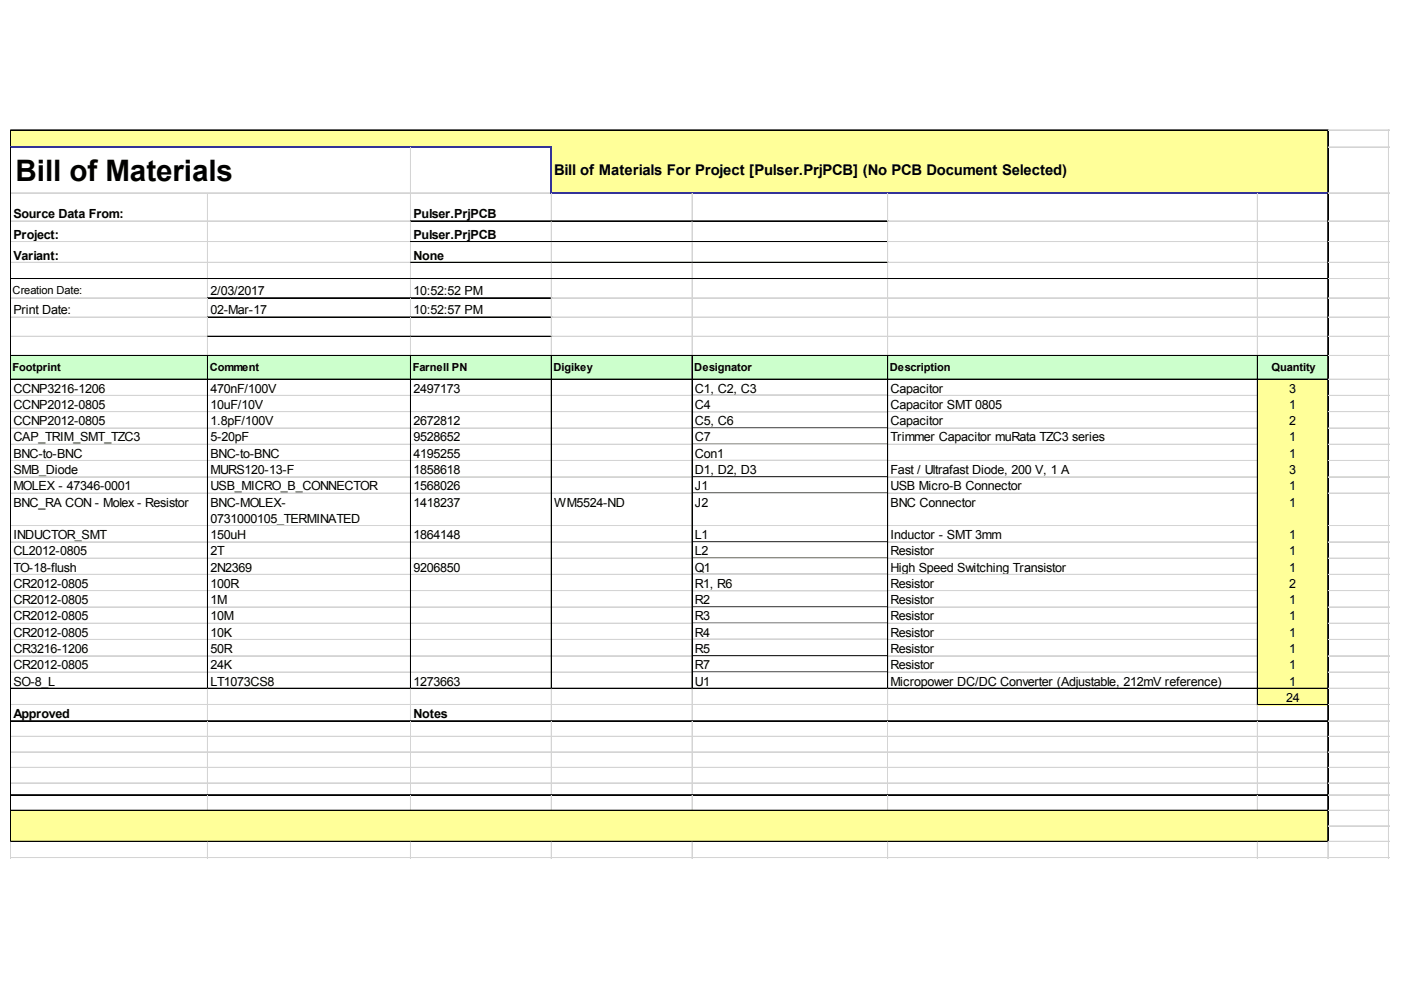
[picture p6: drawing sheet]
<svg xmlns="http://www.w3.org/2000/svg" width="297mm" height="210mm" viewBox="0 0 297 210" stroke-linecap="round" stroke-linejoin="round" font-family="sans-serif">
<defs><g id="words">
<text font-size="6.3" x="3.3" y="38.4">Bill of Materials</text>
<text font-size="3.1" x="117.5" y="37.1">Bill of Materials For Project [Pulser.PrjPCB] (No PCB Document Selected)</text>
<g font-size="2.7">
<text x="2.8" y="46.3">Source Data From:</text>
<text x="87.7" y="46.3">Pulser.PrjPCB</text>
<text x="2.8" y="50.6">Project:</text>
<text x="87.7" y="50.6">Pulser.PrjPCB</text>
<text x="2.8" y="55">Variant:</text>
<text x="87.7" y="55">None</text>
<text x="44.6" y="62.6">2/03/2017</text>
<text x="87.7" y="62.6">10:52:52 PM</text>
<text x="2.8" y="66.6">Print Date:</text>
<text x="44.6" y="66.6">02-Mar-17</text>
<text x="87.7" y="66.6">10:52:57 PM</text>
<text x="2.8" y="83.3">CCNP3216-1206</text>
<text x="44.6" y="83.3">470nF/100V</text>
<text x="87.7" y="83.3">2497173</text>
<text x="147.3" y="83.3">C1, C2, C3</text>
<text x="188.8" y="83.3">Capacitor</text>
<text x="273.3" y="83.3">3</text>
<text x="2.8" y="86.7">CCNP2012-0805</text>
<text x="44.6" y="86.7">10uF/10V</text>
<text x="147.3" y="86.7">C4</text>
<text x="188.8" y="86.7">Capacitor SMT 0805</text>
<text x="273.3" y="86.7">1</text>
<text x="2.8" y="90.2">CCNP2012-0805</text>
<text x="2.8" y="93.6">CAP_TRIM_SMT_TZC3</text>
<text x="44.6" y="90.2">1.8pF/100V</text>
<text x="44.6" y="93.6">5-20pF</text>
<text x="87.7" y="90.2">2672812</text>
<text x="87.7" y="93.6">9528652</text>
<text x="147.3" y="90.2">C5, C6</text>
<text x="147.3" y="93.6">C7</text>
<text x="188.8" y="90.2">Capacitor</text>
<text x="188.8" y="93.6">Trimmer Capacitor muRata TZC3 series</text>
<text x="273.3" y="90.2">2</text>
<text x="273.3" y="93.6">1</text>
<text x="2.8" y="97.1">BNC-to-BNC</text>
<text x="2.8" y="100.5">SMB_Diode</text>
<text x="44.6" y="97.1">BNC-to-BNC</text>
<text x="44.6" y="100.5">MURS120-13-F</text>
<text x="87.7" y="97.1">4195255</text>
<text x="87.7" y="100.5">1858618</text>
<text x="147.3" y="97.1">Con1</text>
<text x="147.3" y="100.5">D1, D2, D3</text>
<text x="188.8" y="100.5">Fast / Ultrafast Diode, 200 V, 1 A</text>
<text x="273.3" y="97.1">1</text>
<text x="273.3" y="100.5">3</text>
<text x="2.8" y="104">MOLEX - 47346-0001</text>
<text x="2.8" y="107.4">BNC_RA CON - Molex - Resistor</text>
<text x="44.6" y="104">USB_MICRO_B_CONNECTOR</text>
<text x="44.6" y="107.4">BNC-MOLEX-</text>
<text x="87.7" y="104">1568026</text>
<text x="87.7" y="107.4">1418237</text>
<text x="117.5" y="107.4">WM5524-ND</text>
<text x="147.3" y="104">J1</text>
<text x="147.3" y="107.4">J2</text>
<text x="188.8" y="104">USB Micro-B Connector</text>
<text x="188.8" y="107.4">BNC Connector</text>
<text x="273.3" y="104">1</text>
<text x="273.3" y="107.4">1</text>
<text x="44.6" y="110.9">0731000105_TERMINATED</text>
<text x="2.8" y="114.3">INDUCTOR_SMT</text>
<text x="2.8" y="117.8">CL2012-0805</text>
<text x="44.6" y="114.3">150uH</text>
<text x="44.6" y="117.8">2T</text>
<text x="87.7" y="114.3">1864148</text>
<text x="147.3" y="114.3">L1</text>
<text x="147.3" y="117.8">L2</text>
<text x="188.8" y="114.3">Inductor - SMT 3mm</text>
<text x="188.8" y="117.8">Resistor</text>
<text x="273.3" y="114.3">1</text>
<text x="273.3" y="117.8">1</text>
<text x="2.8" y="121.2">TO-18-flush</text>
<text x="2.8" y="124.7">CR2012-0805</text>
<text x="44.6" y="121.2">2N2369</text>
<text x="44.6" y="124.7">100R</text>
<text x="87.7" y="121.2">9206850</text>
<text x="147.3" y="121.2">Q1</text>
<text x="147.3" y="124.7">R1, R6</text>
<text x="188.8" y="121.2">High Speed Switching Transistor</text>
<text x="188.8" y="124.7">Resistor</text>
<text x="273.3" y="121.2">1</text>
<text x="273.3" y="124.7">2</text>
<text x="2.8" y="128.1">CR2012-0805</text>
<text x="2.8" y="131.5">CR2012-0805</text>
<text x="44.6" y="128.1">1M</text>
<text x="44.6" y="131.5">10M</text>
<text x="147.3" y="128.1">R2</text>
<text x="147.3" y="131.5">R3</text>
<text x="188.8" y="128.1">Resistor</text>
<text x="188.8" y="131.5">Resistor</text>
<text x="273.3" y="128.1">1</text>
<text x="273.3" y="131.5">1</text>
<text x="2.8" y="135">CR2012-0805</text>
<text x="44.6" y="135">10K</text>
<text x="147.3" y="135">R4</text>
<text x="188.8" y="135">Resistor</text>
<text x="273.3" y="135">1</text>
<text x="2.8" y="138.4">CR3216-1206</text>
<text x="2.8" y="141.9">CR2012-0805</text>
<text x="44.6" y="138.4">50R</text>
<text x="44.6" y="141.9">24K</text>
<text x="147.3" y="138.4">R5</text>
<text x="147.3" y="141.9">R7</text>
<text x="188.8" y="138.4">Resistor</text>
<text x="188.8" y="141.9">Resistor</text>
<text x="273.3" y="138.4">1</text>
<text x="273.3" y="141.9">1</text>
<text x="2.8" y="145.3">SO-8_L</text>
<text x="44.6" y="145.3">LT1073CS8</text>
<text x="87.7" y="145.3">1273663</text>
<text x="147.3" y="145.3">U1</text>
<text x="188.8" y="145.3">Micropower DC/DC Converter (Adjustable, 212mV reference)</text>
<text x="272.7" y="148.8">24</text>
<text x="273.3" y="145.3">1</text>
<text x="2.8" y="152.2">Approved</text>
<text x="87.7" y="152.2">Notes</text>
</g>
<g font-size="2.4">
<text x="2.7" y="62.4">Creation Date:</text>
<text x="2.7" y="78.7">Footprint</text>
<text x="44.5" y="78.7">Comment</text>
<text x="87.5" y="78.7">Farnell PN</text>
<text x="117.3" y="78.7">Digikey</text>
<text x="147.2" y="78.7">Designator</text>
<text x="188.7" y="78.7">Description</text>
<text x="269.6" y="78.7">Quantity</text>
</g>
</g></defs>
<g fill="#ff9">
<path d="M2.3 27.6h279.4v3.7h-279.4z"/>
<path d="M116.9 31.1h164.8v9.9h-164.8z"/>
</g>
<path d="M2.3 75.4h279.4v5.1h-279.4z" fill="#cfc"/>
<g fill="#ff9">
<path d="M266.6 80.4h15.1v3.6h-15.1z"/>
<path d="M266.6 83.8h15.1v3.6h-15.1z"/>
<path d="M266.6 87.3h15.1v3.6h-15.1z"/>
<path d="M266.6 90.7h15.1v3.6h-15.1z"/>
<path d="M266.6 94.2h15.1v3.6h-15.1z"/>
<path d="M266.6 97.6h15.1v3.6h-15.1z"/>
<path d="M266.6 101.1h15.1v3.6h-15.1z"/>
<path d="M266.6 104.5h15.1v7.1h-15.1z"/>
<path d="M266.6 111.4h15.1v3.6h-15.1z"/>
<path d="M266.6 114.9h15.1v3.6h-15.1z"/>
<path d="M266.6 118.3h15.1v3.6h-15.1z"/>
<path d="M266.6 121.8h15.1v3.6h-15.1z"/>
<path d="M266.6 125.2h15.1v3.6h-15.1z"/>
<path d="M266.6 128.7h15.1v3.6h-15.1z"/>
<path d="M266.6 132.1h15.1v3.6h-15.1z"/>
<path d="M266.6 135.6h15.1v3.6h-15.1z"/>
<path d="M266.6 139h15.1v3.6h-15.1z"/>
<path d="M266.6 142.5h15.1v3.6h-15.1z"/>
<path d="M266.6 145.9h15.1v3.6h-15.1z"/>
<path d="M2.3 171.8h279.4v6.7h-279.4z"/>
</g>
<g fill="none" stroke="#000" stroke-width=".21">
<path d="M2.2 27.5v3.5M2.2 31.3v147.2M2.3 27.5v3.5M2.3 31.3v147.2M2.4 27.5h279.3M2.4 27.6h279.3M281.5 27.7v13M281.6 27.7v13M2.4 59.1h279.3M87 46.8h101.3M87 46.9h101.3M87 51.2h101.3"/>
<path d="M87 51.3h101.3M87 55.6h101.3M87 55.7h101.3M281.5 41v137.5M281.6 41v137.5M2.4 75.4h279.3M44 63.1h73M44 63.2h73M44 67.2h73M44 67.3h73M44 71.3h73M44 71.4h73"/>
<path d="M44 75.5v70.6M44.1 75.5v70.6M87 75.5v70.6M87.1 75.5v70.6M116.9 75.5v70.6M117 75.5v70.6M146.7 75.5v70.6M146.8 75.5v70.6M188.2 75.5v70.6M188.3 75.5v70.6M266.6 75.5v74M266.7 75.5v74"/>
<path d="M2.4 80.4h279.3M2.4 80.5h279.3M146.9 83.8h41.3M146.9 87.3h41.3M146.9 90.7h41.3M146.9 94.2h41.3M146.9 97.6h41.3M146.9 101.1h41.3M146.9 104.5h41.3M146.9 111.4h41.3M146.9 114.9h41.3M146.9 118.3h41.3"/>
<path d="M146.9 121.8h41.3M146.9 125.2h41.3M146.9 128.7h41.3M146.9 132.1h41.3M146.9 135.6h41.3M146.9 139h41.3M2.4 145.9h279.3M2.4 146h279.3M2.4 152.8h279.3M2.4 152.9h279.3M146.9 142.5h41.3M266.7 149.4h15"/>
<path d="M2.4 168.5h279.3M2.4 168.6h279.3M2.4 171.8h279.3M2.4 171.9h279.3M2.4 178.4h279.3"/>
</g>
<path d="M2.2 31.1h114.8M116.9 31.3v9.7M117 40.9h164.7" fill="none" stroke="#339" stroke-width=".31"/>
<g fill="none" stroke="#d4d4d4" stroke-width=".21">
<path d="M87 31.3v15.5h-84.6M87.1 31.3v15.5M281.7 27.5h12.9M281.7 27.6h12.9M281.7 31.1h12.9M281.7 31.2h12.9M294.4 27.5v154.5M294.5 27.5v154.5M2.4 40.9h114.3M2.4 46.9h84.6M2.4 51.3h84.6M2.4 55.7h84.6"/>
<path d="M44 41v18.1M44 59.2v3.9h-41.6M44.1 41v18.1M44.1 59.2v3.9M87 47v4.2h-84.6M87 51.4v4.2h-84.6M87 55.8v3.3M87 59.2v3.9M87.1 47v4.2M87.1 51.4v4.2M87.1 55.8v3.3M87.1 59.2v3.9"/>
<path d="M116.9 41v5.8M116.9 47v4.2M116.9 51.4v4.2M116.9 55.8v3.3M116.9 59.2v3.9M117 41v5.8M117 47v4.2M117 51.4v4.2M117 55.8v3.3M117 59.2v3.9M146.7 41v5.8M146.7 47v4.2"/>
<path d="M146.7 51.4v4.2M146.7 55.8v3.3M146.7 59.2v16.2M146.8 41v5.8M146.8 47v4.2M146.8 51.4v4.2M146.8 55.8v3.3M146.8 59.2v16.2M188.2 41v5.8M188.2 47v4.2M188.2 51.4v4.2M188.2 55.8v3.3"/>
<path d="M188.2 59.2v16.2M188.3 41v5.8M188.3 47v4.2M188.3 51.4v4.2M188.3 55.8v3.3M188.3 59.2v16.2M188.3 46.8h93.2M188.3 46.9h93.2M188.3 51.2h93.2M188.3 51.3h93.2M188.3 55.6h93.2M188.3 55.7h93.2"/>
<path d="M266.6 41v18.1M266.6 59.2v16.2M266.7 41v18.1M266.7 59.2v16.2M281.7 40.9h12.9M281.7 46.8h12.9M281.7 46.9h12.9M281.7 51.2h12.9M281.7 51.3h12.9M281.7 55.6h12.9M281.7 55.7h12.9M281.7 59.1h12.9"/>
<path d="M2.4 63.2h41.6M2.4 67.3h41.6M2.4 71.4h41.6M44 63.3v3.9h-41.6M44 67.4v3.9h-41.6M44 71.4v4M44.1 63.3v3.9M44.1 67.4v3.9M44.1 71.4v4M87 63.3v3.9M87 67.4v3.9M87 71.4v4"/>
<path d="M87.1 63.3v3.9M87.1 67.4v3.9M87.1 71.4v4M116.9 63.3v3.9M116.9 67.4v3.9M116.9 71.4v4M117 63.3v3.9M117 67.4v3.9M117 71.4v4M117 63.1h164.5M117 63.2h164.5M117 67.2h164.5"/>
<path d="M117 67.3h164.5M117 71.3h164.5M117 71.4h164.5M281.7 63.1h12.9M281.7 63.2h12.9M281.7 67.2h12.9M281.7 67.3h12.9M281.7 71.3h12.9M281.7 71.4h12.9M281.7 75.4h12.9M2.4 83.8h41.6M2.4 83.9h41.6"/>
<path d="M2.4 87.3h41.6M2.4 87.4h41.6M2.4 90.7h41.6M2.4 90.8h41.6M2.4 94.2h41.6M2.4 94.3h41.6M2.4 97.6h41.6M2.4 97.7h41.6M44.1 83.8h42.9M44.1 83.9h42.9M44.1 87.3h42.9M44.1 87.4h42.9"/>
<path d="M44.1 90.7h42.9M44.1 90.8h42.9M44.1 94.2h42.9M44.1 94.3h42.9M44.1 97.6h42.9M44.1 97.7h42.9M87.2 83.8h29.7M87.2 83.9h29.7M87.2 87.3h29.7M87.2 87.4h29.7M87.2 90.7h29.7M87.2 90.8h29.7"/>
<path d="M87.2 94.2h29.7M87.2 94.3h29.7M87.2 97.6h29.7M87.2 97.7h29.7M117 83.8h29.7M117 83.9h29.7M117 87.3h29.7M117 87.4h29.7M117 90.7h29.7M117 90.8h29.7M117 94.2h29.7M117 94.3h29.7"/>
<path d="M117 97.6h29.7M117 97.7h29.7M146.9 83.9h41.3M146.9 87.4h41.3M146.9 90.8h41.3M146.9 94.3h41.3M146.9 97.7h41.3M188.3 83.8h78.3M188.3 83.9h78.3M188.3 87.3h78.3M188.3 87.4h78.3M188.3 90.7h78.3"/>
<path d="M188.3 90.8h78.3M188.3 94.2h78.3M188.3 94.3h78.3M188.3 97.6h78.3M188.3 97.7h78.3M281.7 83.8h12.9M281.7 83.9h12.9M281.7 87.3h12.9M281.7 87.4h12.9M281.7 90.7h12.9M281.7 90.8h12.9M281.7 94.2h12.9"/>
<path d="M281.7 94.3h12.9M281.7 97.6h12.9M281.7 97.7h12.9M281.7 80.4h12.9M281.7 80.5h12.9M2.4 101.1h41.6M2.4 101.2h41.6M2.4 104.5h41.6M2.4 104.6h41.6M2.4 111.4h41.6M2.4 111.5h41.6M2.4 114.9h41.6"/>
<path d="M2.4 118.3h41.6M2.4 118.4h41.6M44.1 101.1h42.9M44.1 101.2h42.9M44.1 104.5h42.9M44.1 104.6h42.9M44.1 111.4h42.9M44.1 111.5h42.9M44.1 114.9h42.9M44.1 118.3h42.9M44.1 118.4h42.9M87.2 101.1h29.7"/>
<path d="M87.2 101.2h29.7M87.2 104.5h29.7M87.2 104.6h29.7M87.2 111.4h29.7M87.2 111.5h29.7M87.2 114.9h29.7M87.2 118.3h29.7M87.2 118.4h29.7M117 101.1h29.7M117 101.2h29.7M117 104.5h29.7M117 104.6h29.7"/>
<path d="M117 111.4h29.7M117 111.5h29.7M117 114.9h29.7M117 118.3h29.7M117 118.4h29.7M146.9 101.2h41.3M146.9 104.6h41.3M146.9 111.5h41.3M146.9 114.9h41.3M146.9 118.4h41.3M188.3 101.1h78.3M188.3 101.2h78.3"/>
<path d="M188.3 104.5h78.3M188.3 104.6h78.3M188.3 111.4h78.3M188.3 111.5h78.3M188.3 114.9h78.3M188.3 118.3h78.3M188.3 118.4h78.3M281.7 101.1h12.9M281.7 101.2h12.9M281.7 104.5h12.9M281.7 104.6h12.9M281.7 111.4h12.9"/>
<path d="M281.7 111.5h12.9M281.7 114.9h12.9M281.7 118.3h12.9M281.7 118.4h12.9M2.4 121.8h41.6M2.4 125.2h41.6M2.4 125.3h41.6M2.4 128.7h41.6M2.4 132.1h41.6M2.4 132.2h41.6M2.4 135.6h41.6M2.4 139h41.6"/>
<path d="M2.4 139.1h41.6M44.1 121.8h42.9M44.1 125.2h42.9M44.1 125.3h42.9M44.1 128.7h42.9M44.1 132.1h42.9M44.1 132.2h42.9M44.1 135.6h42.9M44.1 139h42.9M44.1 139.1h42.9M87.2 121.8h29.7M87.2 125.2h29.7"/>
<path d="M87.2 125.3h29.7M87.2 128.7h29.7M87.2 132.1h29.7M87.2 132.2h29.7M87.2 135.6h29.7M87.2 139h29.7M87.2 139.1h29.7M117 121.8h29.7M117 125.2h29.7M117 125.3h29.7M117 128.7h29.7M117 132.1h29.7"/>
<path d="M117 132.2h29.7M117 135.6h29.7M117 139h29.7M117 139.1h29.7M146.9 121.8h41.3M146.9 125.3h41.3M146.9 128.7h41.3M146.9 132.2h41.3M146.9 135.6h41.3M146.9 139.1h41.3M188.3 121.8h78.3M188.3 125.2h78.3"/>
<path d="M188.3 125.3h78.3M188.3 128.7h78.3M188.3 132.1h78.3M188.3 132.2h78.3M188.3 135.6h78.3M188.3 139h78.3M188.3 139.1h78.3M281.7 121.8h12.9M281.7 125.2h12.9M281.7 125.3h12.9M281.7 128.7h12.9M281.7 132.1h12.9"/>
<path d="M281.7 132.2h12.9M281.7 135.6h12.9M281.7 139h12.9M281.7 139.1h12.9M2.4 142.5h41.6M2.4 149.4h264.2M2.4 156.1h84.6M2.4 156.2h84.6M2.4 159.4h84.6M2.4 159.5h84.6M44 146.1v6.7M44 153v15.5"/>
<path d="M44.1 146.1v6.7M44.1 153v15.5M44.1 142.5h42.9M87 146.1v6.7M87.1 146.1v6.7M87.1 153v15.5M87.2 142.5h29.7M87.2 156.1h101M87.2 156.2h101M87.2 159.4h101M87.2 159.5h101M116.9 146.1v6.7"/>
<path d="M116.9 153v15.5M117 146.1v6.7M117 153v15.5M117 142.5h29.7M146.7 146.1v6.7M146.7 153v15.5M146.8 146.1v6.7M146.8 153v15.5M146.9 142.5h41.3M188.2 146.1v6.7M188.3 146.1v6.7M188.3 153v15.5"/>
<path d="M188.3 142.5h78.3M188.3 156.1h93.2M188.3 156.2h93.2M188.3 159.4h93.2M188.3 159.5h93.2M266.6 149.5v3.3M266.6 153v15.5M266.7 149.5v3.3M266.7 153v15.5M281.7 142.5h12.9M281.7 149.4h12.9M281.7 156.1h12.9"/>
<path d="M281.7 156.2h12.9M281.7 159.4h12.9M281.7 159.5h12.9M281.7 145.9h12.9M281.7 146h12.9M281.7 152.8h12.9M281.7 152.9h12.9M2.2 178.5v3.5M2.3 178.5v3.5M2.4 162.7h84.6M2.4 162.8h84.6M2.4 166h84.6"/>
<path d="M2.4 166.1h84.6M44 168.6v3.2M44 178.5v3.5M44.1 168.6v3.2M44.1 178.5v3.5M87 168.6v3.2M87 178.5v3.5M87.1 168.6v3.2M87.1 178.5v3.5M87.2 162.7h101M87.2 162.8h101M87.2 166h101"/>
<path d="M87.2 166.1h101M116.9 168.6v3.2M116.9 178.5v3.5M117 168.6v3.2M117 178.5v3.5M146.7 168.6v3.2M146.7 178.5v3.5M146.8 168.6v3.2M146.8 178.5v3.5M188.2 168.6v3.2M188.2 178.5v3.5M188.3 168.6v3.2"/>
<path d="M188.3 178.5v3.5M188.3 162.7h93.2M188.3 162.8h93.2M188.3 166h93.2M188.3 166.1h93.2M266.6 168.6v3.2M266.6 178.5v3.5M266.7 168.6v3.2M266.7 178.5v3.5M281.5 178.5v3.5M281.6 178.5v3.5M281.7 162.7h12.9"/>
<path d="M281.7 162.8h12.9M281.7 166h12.9M281.7 166.1h12.9M281.7 168.5h12.9M281.7 168.6h12.9M281.7 171.8h12.9M281.7 171.9h12.9M281.7 175.1h12.9M281.7 175.2h12.9M281.7 178.4h12.9M2.2 181.8h292.4M2.2 181.9h292.4"/>
</g>
<use href="#words"/>
</svg>
